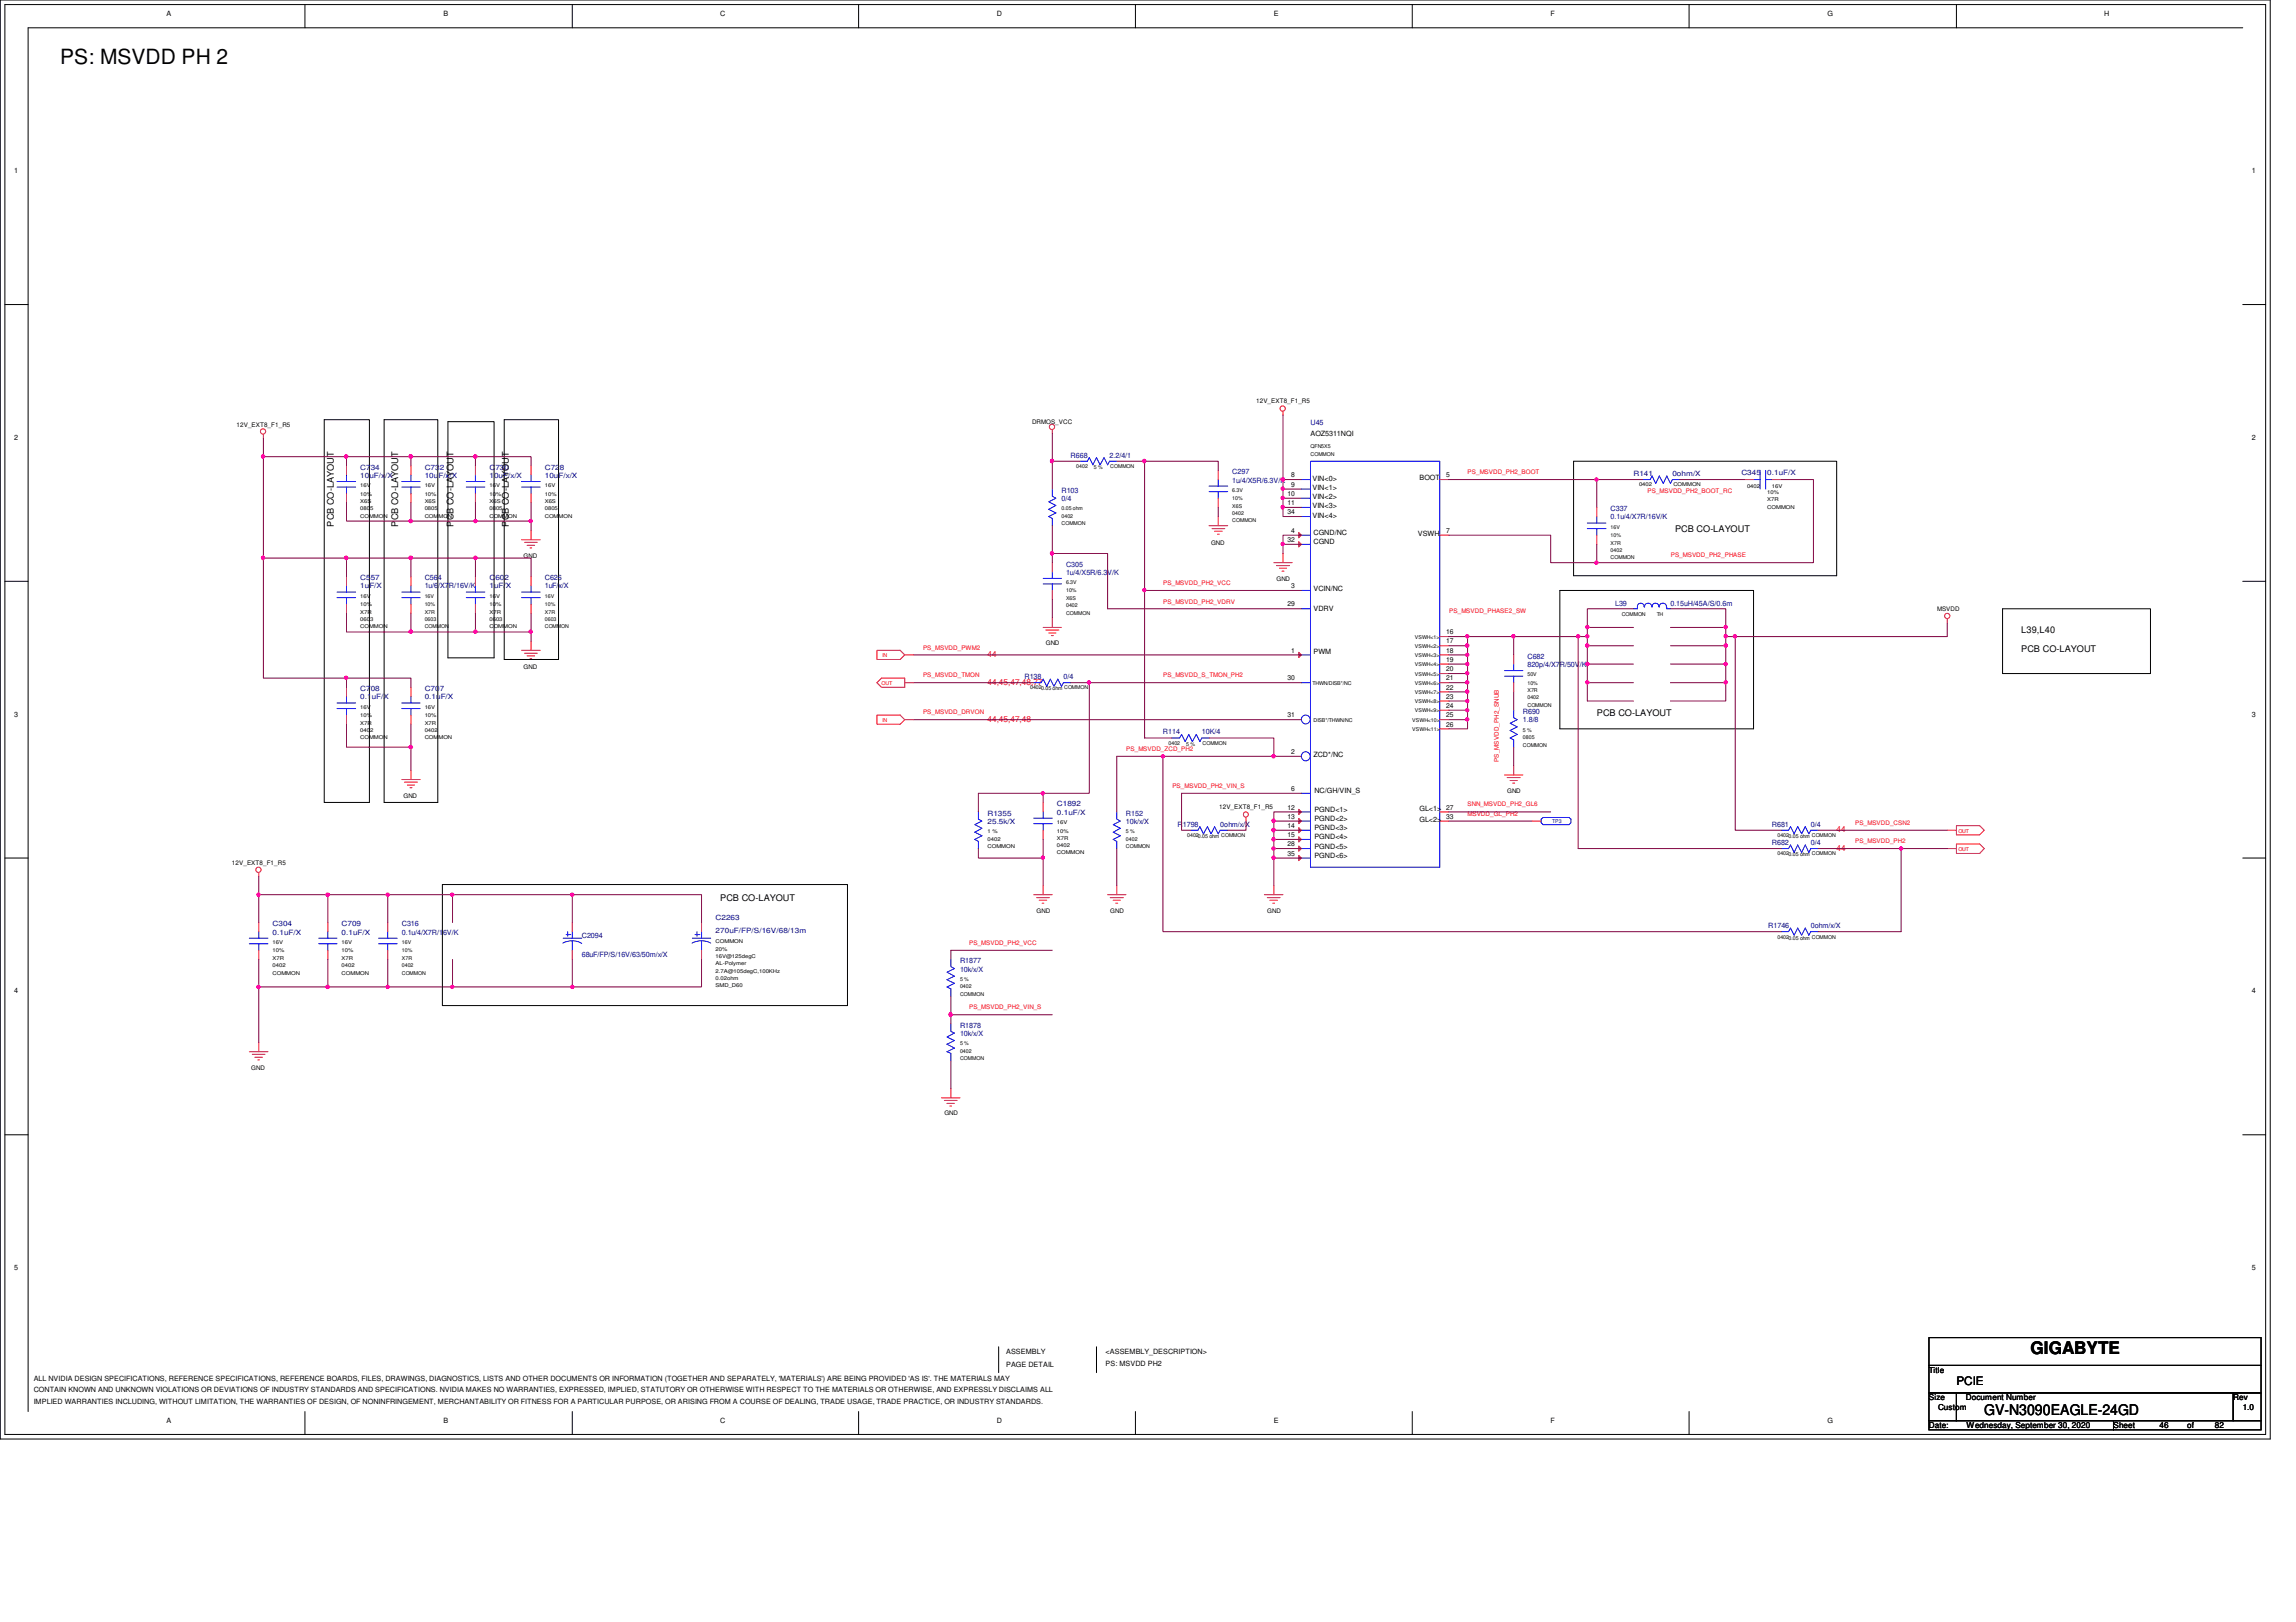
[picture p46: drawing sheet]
<svg xmlns="http://www.w3.org/2000/svg" width="297mm" height="210mm" viewBox="0 0 297 210" stroke-linecap="round" stroke-linejoin="round" font-family="sans-serif">
<defs><g id="words">
<text font-size="2.7" x="7.8" y="8.3">PS: MSVDD PH 2</text>
<text font-size="2.2" x="262.7" y="175.2">GIGABYTE</text>
<text font-size="1.9" x="256.7" y="183.1">GV-N3090EAGLE-24GD</text>
<text font-size="1.5" x="253.1" y="179.3">PCIE</text>
<g font-size="1.2">
<text x="43.2" y="68.2" transform="rotate(-90 43.2 68.2)">PCB CO-LAYOUT</text>
<text x="51.5" y="68.2" transform="rotate(-90 51.5 68.2)">PCB CO-LAYOUT</text>
<text x="58.7" y="68.2" transform="rotate(-90 58.7 68.2)">PCB CO-LAYOUT</text>
<text x="65.8" y="68.2" transform="rotate(-90 65.8 68.2)">PCB CO-LAYOUT</text>
<text x="216.7" y="68.8">PCB CO-LAYOUT</text>
<text x="261.5" y="81.9">L39,L40</text>
<text x="261.5" y="84.3">PCB CO-LAYOUT</text>
<text x="206.6" y="92.7">PCB CO-LAYOUT</text>
<text x="93.2" y="116.5">PCB CO-LAYOUT</text>
</g>
<g font-size="1.1" fill="#f00">
<text x="127.8" y="85">44</text>
<text x="127.8" y="88.6">44,45,47,48,77</text>
<text x="127.8" y="93.4">44,45,47,48</text>
<text x="237.6" y="107.7">44</text>
<text x="237.6" y="110.1">44</text>
</g>
<g font-size="1.1">
<text x="249.6" y="177.7">Title</text>
<text x="249.6" y="181.2">Size</text>
<text x="249.6" y="184.8">Date:</text>
<text x="250.7" y="182.4">Custom</text>
<text x="254.3" y="181.2">Document Number</text>
<text x="254.4" y="184.8">Wednesday, September 30, 2020</text>
<text x="273.4" y="184.8">Sheet</text>
<text x="279.4" y="184.8">46</text>
<text x="283" y="184.8">of</text>
<text x="286.6" y="184.8">82</text>
<text x="288.9" y="181.2">Rev</text>
<text x="290.1" y="182.4">1.0</text>
</g>
<g font-size=".9">
<text x="21.5" y="2">A</text>
<text x="57.4" y="2">B</text>
<text x="93.2" y="2">C</text>
<text x="129" y="2">D</text>
<text x="164.8" y="2">E</text>
<text x="200.6" y="2">F</text>
<text x="236.4" y="2">G</text>
<text x="272.2" y="2">H</text>
<text x="1.8" y="22.4">1</text>
<text x="291.3" y="22.4">1</text>
<text x="1.8" y="56.9">2</text>
<text x="169.5" y="56.5">AOZ5311NQI</text>
<text x="291.3" y="56.9">2</text>
<text x="166.6" y="64.2">10</text>
<text x="166.6" y="65.4">11</text>
<text x="167" y="61.8">8</text>
<text x="167" y="63">9</text>
<text x="169.8" y="62.2">VIN&lt;0&gt;</text>
<text x="169.8" y="63.4">VIN&lt;1&gt;</text>
<text x="169.8" y="64.6">VIN&lt;2&gt;</text>
<text x="169.8" y="65.8">VIN&lt;3&gt;</text>
<text x="183.6" y="62.1">BOOT</text>
<text x="187.1" y="61.8">5</text>
<text x="166.6" y="70.1">32</text>
<text x="166.6" y="66.5">34</text>
<text x="167" y="69">4</text>
<text x="169.8" y="67">VIN&lt;4&gt;</text>
<text x="169.9" y="69.3">CGND/NC</text>
<text x="169.9" y="70.4">CGND</text>
<text x="183.4" y="69.4">VSWH</text>
<text x="187.1" y="69">7</text>
<text x="167" y="76.1">3</text>
<text x="169.9" y="76.5">VCIN/NC</text>
<text x="166.6" y="78.5">29</text>
<text x="169.9" y="79">VDRV</text>
<text x="187.1" y="82.1">16</text>
<text x="187.1" y="83.3">17</text>
<text x="166.6" y="88.1">30</text>
<text x="167" y="84.5">1</text>
<text x="169.9" y="84.7">PWM</text>
<text x="187.1" y="84.5">18</text>
<text x="187.1" y="85.6">19</text>
<text x="187.1" y="86.9">20</text>
<text x="187.1" y="88.1">21</text>
<text x="187.1" y="89.2">22</text>
<text x="1.8" y="92.8">3</text>
<text x="166.6" y="92.8">31</text>
<text x="187.1" y="90.4">23</text>
<text x="187.1" y="91.6">24</text>
<text x="187.1" y="92.8">25</text>
<text x="187.1" y="94">26</text>
<text x="291.3" y="92.8">3</text>
<text x="167" y="97.6">2</text>
<text x="169.9" y="97.9">ZCD*/NC</text>
<text x="166.6" y="104.8">12</text>
<text x="166.6" y="106">13</text>
<text x="166.6" y="107.1">14</text>
<text x="167" y="102.4">6</text>
<text x="170" y="102.7">NC/GH/VIN_S</text>
<text x="170" y="105.1">PGND&lt;1&gt;</text>
<text x="170" y="106.3">PGND&lt;2&gt;</text>
<text x="170" y="107.4">PGND&lt;3&gt;</text>
<text x="183.6" y="104.9">GL&lt;1&gt;</text>
<text x="183.6" y="106.4">GL&lt;2&gt;</text>
<text x="187.1" y="104.8">27</text>
<text x="187.1" y="106">33</text>
<text x="166.6" y="108.3">15</text>
<text x="166.6" y="109.5">28</text>
<text x="166.6" y="110.7">35</text>
<text x="170" y="108.6">PGND&lt;4&gt;</text>
<text x="170" y="109.9">PGND&lt;5&gt;</text>
<text x="170" y="111">PGND&lt;6&gt;</text>
<text x="1.8" y="128.6">4</text>
<text x="291.3" y="128.6">4</text>
<text x="1.8" y="164.4">5</text>
<text x="291.3" y="164.4">5</text>
<text x="4.4" y="178.7">ALL NVIDIA DESIGN SPECIFICATIONS, REFERENCE SPECIFICATIONS, REFERENCE BOARDS, FILES, DRAWINGS, DIAGNOSTICS, LISTS AND OTHER DOCUMENTS OR INFORMATION (TOGETHER AND SEPARATELY, 'MATERIALS') ARE BEING PROVIDED 'AS IS'. THE MATERIALS MAY</text>
<text x="130.2" y="177">PAGE DETAIL</text>
<text x="130.2" y="175.3">ASSEMBLY</text>
<text x="143" y="175.3">&lt;ASSEMBLY_DESCRIPTION&gt;</text>
<text x="143" y="176.8">PS: MSVDD PH2</text>
<text x="4.4" y="180.2">CONTAIN KNOWN AND UNKNOWN VIOLATIONS OR DEVIATIONS OF INDUSTRY STANDARDS AND SPECIFICATIONS. NVIDIA MAKES NO WARRANTIES, EXPRESSED, IMPLIED, STATUTORY OR OTHERWISE WITH RESPECT TO THE MATERIALS OR OTHERWISE, AND EXPRESSLY DISCLAIMS ALL</text>
<text x="4.4" y="181.7">IMPLIED WARRANTIES INCLUDING, WITHOUT LIMITATION, THE WARRANTIES OF DESIGN, OF NONINFRINGEMENT, MERCHANTABILITY OR FITNESS FOR A PARTICULAR PURPOSE, OR ARISING FROM A COURSE OF DEALING, TRADE USAGE, TRADE PRACTICE, OR INDUSTRY STANDARDS.</text>
<text x="21.5" y="184.1">A</text>
<text x="57.4" y="184.1">B</text>
<text x="93.2" y="184.1">C</text>
<text x="129" y="184.1">D</text>
<text x="164.8" y="184.1">E</text>
<text x="200.6" y="184.1">F</text>
<text x="236.4" y="184.1">G</text>
</g>
<g font-size=".9" fill="#00007f">
<text x="138.5" y="59.2">R668</text>
<text x="143.5" y="59.2">2.2/4/1</text>
<text x="169.5" y="55">U45</text>
<text x="46.6" y="60.8">C734</text>
<text x="46.6" y="61.8">10uF/x/X</text>
<text x="54.9" y="60.8">C732</text>
<text x="54.9" y="61.8">10uF/x/X</text>
<text x="63.3" y="60.8">C730</text>
<text x="63.3" y="61.8">10uF/x/X</text>
<text x="70.5" y="60.8">C728</text>
<text x="70.5" y="61.8">10uF/x/X</text>
<text x="137.3" y="63.8">R103</text>
<text x="137.3" y="64.9">0/4</text>
<text x="159.4" y="61.4">C297</text>
<text x="159.4" y="62.4">1u/4/X5R/6.3V/K</text>
<text x="211.3" y="61.6">R141</text>
<text x="216.4" y="61.6">0ohm/X</text>
<text x="225.3" y="61.5">C345</text>
<text x="228.6" y="61.5">0.1uF/X</text>
<text x="208.4" y="66.2">C337</text>
<text x="208.4" y="67.2">0.1u/4/X7R/16V/K</text>
<text x="46.6" y="75.1">C557</text>
<text x="46.6" y="76.2">1uF/X</text>
<text x="54.9" y="75.1">C564</text>
<text x="54.9" y="76.2">1u/6/X7R/16V/K</text>
<text x="63.3" y="75.1">C602</text>
<text x="63.3" y="76.2">1uF/X</text>
<text x="70.5" y="75.1">C626</text>
<text x="70.5" y="76.2">1uF/x/X</text>
<text x="137.9" y="73.3">C305</text>
<text x="137.9" y="74.4">1u/4/X5R/6.3V/K</text>
<text x="209" y="78.4">L39</text>
<text x="216.1" y="78.4">0.15uH/45A/S/0.6m</text>
<text x="46.6" y="89.4">C708</text>
<text x="54.9" y="89.4">C707</text>
<text x="132.5" y="87.9">R138</text>
<text x="137.6" y="87.9">0/4</text>
<text x="197.6" y="85.3">C682</text>
<text x="197.6" y="86.3">820p/4/X7R/50V/K</text>
<text x="46.6" y="90.5">0.1uF/X</text>
<text x="54.9" y="90.5">0.1uF/X</text>
<text x="150.4" y="95">R114</text>
<text x="155.5" y="95">10K/4</text>
<text x="197" y="92.4">R690</text>
<text x="197" y="93.5">1.8/8</text>
<text x="127.8" y="105.5">R1355</text>
<text x="127.8" y="106.6">25.5k/X</text>
<text x="136.7" y="104.4">C1892</text>
<text x="136.7" y="105.4">0.1uF/X</text>
<text x="145.7" y="105.5">R152</text>
<text x="145.7" y="106.6">10k/x/X</text>
<text x="152.4" y="107">R1798</text>
<text x="157.9" y="107">0ohm/x/X</text>
<text x="229.2" y="107">R681</text>
<text x="234.3" y="107">0/4</text>
<text x="229.2" y="109.3">R682</text>
<text x="234.3" y="109.3">0/4</text>
<text x="35.3" y="119.9">C304</text>
<text x="44.2" y="119.9">C709</text>
<text x="52" y="119.9">C316</text>
<text x="92.6" y="119">C2263</text>
<text x="35.3" y="120.9">0.1uF/X</text>
<text x="44.2" y="120.9">0.1uF/X</text>
<text x="52" y="120.9">0.1u/4/X7R/16V/K</text>
<text x="75.3" y="121.4">C2094</text>
<text x="75.3" y="123.8">68uF/FP/S/16V/63/50m/x/X</text>
<text x="92.6" y="120.7">270uF/FP/S/16V/68/13m</text>
<text x="124.2" y="124.6">R1877</text>
<text x="124.2" y="125.7">10k/x/X</text>
<text x="228.8" y="120.1">R1746</text>
<text x="234.3" y="120.1">0ohm/x/X</text>
<text x="124.2" y="133">R1878</text>
<text x="124.2" y="134.1">10k/x/X</text>
</g>
<g font-size=".8">
<text x="162.5" y="52.2">12V_EXT8_F1_R5</text>
<text x="30.6" y="55.2">12V_EXT8_F1_R5</text>
<text x="133.5" y="54.8">DRMOS_VCC</text>
<text x="156.7" y="70.5">GND</text>
<text x="67.7" y="72.3">GND</text>
<text x="165.1" y="75.1">GND</text>
<text x="135.3" y="83.5">GND</text>
<text x="250.6" y="79.1">MSVDD</text>
<text x="67.7" y="86.6">GND</text>
<text x="52.2" y="103.3">GND</text>
<text x="157.7" y="104.7">12V_EXT8_F1_R5</text>
<text x="195" y="102.6">GND</text>
<text x="30" y="111.9">12V_EXT8_F1_R5</text>
<text x="134.1" y="118.1">GND</text>
<text x="143.6" y="118.1">GND</text>
<text x="164" y="118.1">GND</text>
<text x="32.5" y="138.5">GND</text>
<text x="122.2" y="144.4">GND</text>
</g>
<g font-size=".8" fill="#f00">
<text x="189.9" y="61.4">PS_MSVDD_PH2_BOOT</text>
<text x="213.1" y="63.8">PS_MSVDD_PH2_BOOT_RC</text>
<text x="150.5" y="75.7">PS_MSVDD_PH2_VCC</text>
<text x="216.2" y="72.1">PS_MSVDD_PH2_PHASE</text>
<text x="150.5" y="78.1">PS_MSVDD_PH2_VDRV</text>
<text x="187.5" y="79.3">PS_MSVDD_PHASE2_SW</text>
<text x="119.4" y="84.1">PS_MSVDD_PWM2</text>
<text x="119.4" y="87.6">PS_MSVDD_TMON</text>
<text x="150.5" y="87.6">PS_MSVDD_S_TMON_PH2</text>
<text x="119.4" y="92.4">PS_MSVDD_DRVON</text>
<text x="145.7" y="97.2">PS_MSVDD_ZCD_PH2</text>
<text x="151.7" y="102">PS_MSVDD_PH2_VIN_S</text>
<text x="193.9" y="98.6" transform="rotate(-90 193.9 98.6)">PS_MSVDD_PH2_SNUB</text>
<text x="189.9" y="105.5">MSVDD_GL_PH2</text>
<text x="189.9" y="104.4">SNN_MSVDD_PH2_GL6</text>
<text x="240" y="106.7">PS_MSVDD_CSN2</text>
<text x="240" y="109.1">PS_MSVDD_PH2</text>
<text x="125.4" y="122.3">PS_MSVDD_PH2_VCC</text>
<text x="125.4" y="130.6">PS_MSVDD_PH2_VIN_S</text>
</g>
<g font-size=".7">
<text x="169.5" y="59">COMMON</text>
<text x="169.5" y="58">QFN5X5</text>
<text x="46.6" y="64.1">10%</text>
<text x="46.6" y="65.1">X6S</text>
<text x="46.6" y="63.1">16V</text>
<text x="54.9" y="64.1">10%</text>
<text x="54.9" y="65.1">X6S</text>
<text x="54.9" y="63.1">16V</text>
<text x="63.3" y="65.1">X6S</text>
<text x="63.3" y="64.1">10%</text>
<text x="63.3" y="63.1">16V</text>
<text x="70.5" y="63.1">16V</text>
<text x="70.5" y="65.1">X6S</text>
<text x="70.5" y="64.1">10%</text>
<text x="139.2" y="60.6">0402</text>
<text x="141.5" y="60.7">5 %</text>
<text x="143.6" y="60.6">COMMON</text>
<text x="159.4" y="63.7">6.3V</text>
<text x="159.4" y="64.7">10%</text>
<text x="159.4" y="65.7">X6S</text>
<text x="212" y="62.9">0402</text>
<text x="216.5" y="62.9">COMMON</text>
<text x="226" y="63.2">0402</text>
<text x="228.6" y="65.8">COMMON</text>
<text x="228.6" y="63.9">10%</text>
<text x="228.6" y="64.9">X7R</text>
<text x="229.2" y="63.2">16V</text>
<text x="46.6" y="67">COMMON</text>
<text x="46.6" y="66">0805</text>
<text x="54.9" y="67">COMMON</text>
<text x="54.9" y="66">0805</text>
<text x="63.3" y="67">COMMON</text>
<text x="63.3" y="66">0805</text>
<text x="70.5" y="67">COMMON</text>
<text x="70.5" y="66">0805</text>
<text x="137.3" y="67.9">COMMON</text>
<text x="137.3" y="67">0402</text>
<text x="137.3" y="66">0.05 ohm</text>
<text x="159.4" y="66.6">0402</text>
<text x="159.4" y="67.6">COMMON</text>
<text x="208.4" y="69.5">10%</text>
<text x="208.4" y="71.4">0402</text>
<text x="208.4" y="70.5">X7R</text>
<text x="208.4" y="68.5">16V</text>
<text x="46.6" y="77.4">16V</text>
<text x="54.9" y="77.4">16V</text>
<text x="63.3" y="77.4">16V</text>
<text x="70.5" y="77.4">16V</text>
<text x="137.9" y="77.6">X6S</text>
<text x="137.9" y="76.7">10%</text>
<text x="137.9" y="75.6">6.3V</text>
<text x="208.4" y="72.4">COMMON</text>
<text x="46.6" y="81.3">COMMON</text>
<text x="46.6" y="79.4">X7R</text>
<text x="46.6" y="80.4">0603</text>
<text x="46.6" y="78.5">10%</text>
<text x="54.9" y="81.3">COMMON</text>
<text x="54.9" y="80.4">0603</text>
<text x="54.9" y="79.4">X7R</text>
<text x="54.9" y="78.5">10%</text>
<text x="63.3" y="81.3">COMMON</text>
<text x="63.3" y="80.4">0603</text>
<text x="63.3" y="79.4">X7R</text>
<text x="63.3" y="78.5">10%</text>
<text x="70.5" y="78.5">10%</text>
<text x="70.5" y="80.4">0603</text>
<text x="70.5" y="79.4">X7R</text>
<text x="70.5" y="81.3">COMMON</text>
<text x="137.9" y="78.6">0402</text>
<text x="137.9" y="79.5">COMMON</text>
<text x="183" y="82.6">VSWH&lt;1&gt;</text>
<text x="183" y="83.9">VSWH&lt;2&gt;</text>
<text x="209.8" y="79.7">COMMON</text>
<text x="214.3" y="79.7">TH</text>
<text x="133.3" y="89.2">04020.05 ohm COMMON</text>
<text x="169.8" y="88.6">THWN/DISB*/NC</text>
<text x="183" y="85">VSWH&lt;3&gt;</text>
<text x="183" y="86.2">VSWH&lt;4&gt;</text>
<text x="183" y="87.4">VSWH&lt;5&gt;</text>
<text x="183" y="88.6">VSWH&lt;6&gt;</text>
<text x="183" y="89.8">VSWH&lt;7&gt;</text>
<text x="197.6" y="87.5">50V</text>
<text x="197.6" y="88.6">10%</text>
<text x="197.6" y="89.6">X7R</text>
<text x="46.6" y="95.7">COMMON</text>
<text x="46.6" y="94.7">0402</text>
<text x="46.6" y="93.8">X7R</text>
<text x="46.6" y="91.7">16V</text>
<text x="46.6" y="92.8">10%</text>
<text x="54.9" y="95.7">COMMON</text>
<text x="54.9" y="92.8">10%</text>
<text x="54.9" y="94.7">0402</text>
<text x="54.9" y="91.7">16V</text>
<text x="54.9" y="93.8">X7R</text>
<text x="169.9" y="93.4">DISB*/THWN/NC</text>
<text x="182.7" y="93.4">VSWH&lt;10&gt;</text>
<text x="182.7" y="94.6">VSWH&lt;11&gt;</text>
<text x="183" y="91">VSWH&lt;8&gt;</text>
<text x="183" y="92.2">VSWH&lt;9&gt;</text>
<text x="197" y="94.7">5 %</text>
<text x="197" y="95.7">0805</text>
<text x="197.6" y="90.5">0402</text>
<text x="197.6" y="91.5">COMMON</text>
<text x="151.2" y="96.4">0402</text>
<text x="153.5" y="96.5">5 %</text>
<text x="155.6" y="96.4">COMMON</text>
<text x="197" y="96.6">COMMON</text>
<text x="127.8" y="107.8">1 %</text>
<text x="136.7" y="106.6">16V</text>
<text x="136.7" y="107.7">10%</text>
<text x="145.7" y="107.8">5 %</text>
<text x="127.8" y="109.7">COMMON</text>
<text x="127.8" y="108.8">0402</text>
<text x="136.7" y="110.6">COMMON</text>
<text x="136.7" y="108.7">X7R</text>
<text x="136.7" y="109.6">0402</text>
<text x="145.7" y="108.8">0402</text>
<text x="145.7" y="109.7">COMMON</text>
<text x="153.6" y="108.3">04020.05 ohm COMMON</text>
<text x="230" y="110.7">04020.05 ohm COMMON</text>
<text x="230" y="108.3">04020.05 ohm COMMON</text>
<text x="35.3" y="124.2">X7R</text>
<text x="35.3" y="123.2">10%</text>
<text x="35.3" y="122.2">16V</text>
<text x="35.3" y="125.1">0402</text>
<text x="44.2" y="125.1">0402</text>
<text x="44.2" y="122.2">16V</text>
<text x="44.2" y="123.2">10%</text>
<text x="44.2" y="124.2">X7R</text>
<text x="52" y="122.2">16V</text>
<text x="52" y="125.1">0402</text>
<text x="52" y="123.2">10%</text>
<text x="52" y="124.2">X7R</text>
<text x="92.6" y="125.9">2.7A@105degC,100KHz</text>
<text x="92.6" y="124">16V@125degC</text>
<text x="92.6" y="124.9">AL-Polymer</text>
<text x="92.6" y="122">COMMON</text>
<text x="92.6" y="123">20%</text>
<text x="230" y="121.5">04020.05 ohm COMMON</text>
<text x="35.3" y="126.1">COMMON</text>
<text x="44.2" y="126.1">COMMON</text>
<text x="52" y="126.1">COMMON</text>
<text x="92.6" y="126.8">0.02ohm</text>
<text x="92.6" y="127.8">SMD_D60</text>
<text x="124.2" y="127">5 %</text>
<text x="124.2" y="128.9">COMMON</text>
<text x="124.2" y="127.9">0402</text>
<text x="124.2" y="136.3">0402</text>
<text x="124.2" y="137.2">COMMON</text>
<text x="124.2" y="135.3">5 %</text>
</g>
<g font-size=".7" fill="#f00">
<text x="114" y="88.6">OUT</text>
<text x="114.2" y="85">IN</text>
<text x="114.2" y="93.4">IN</text>
<text x="253.4" y="107.7">OUT</text>
<text x="253.4" y="110.1">OUT</text>
</g>
<text font-size=".7" fill="#00007f" x="200.8" y="106.5">TP3</text>
<text font-size=".3" fill="#fff" x="148.3" y="59.2">PS_MSVDD_PH2_VCC</text>
</g></defs>
<g fill="none" stroke="#000" stroke-width=".13">
<path d="M0 0h293.7v186.2h-293.7zM.6 .6h292.5v185h-292.5zM39.5 .6v3M74 .6v3M111.1 .6v3M146.9 .6v3M182.7 .6v3M218.5 .6v3M253.1 .6v3M290.1 3.6h-286.5v179.1M.6 39.4h3M290.1 39.4h3"/>
<path d="M41.9 54.3h5.9v49.5h-5.9zM49.7 54.3h6.9v49.5h-6.9zM58 54.6h5.9v30.5h-5.9zM65.2 54.3h7.1v31h-7.1zM203.6 59.7h34v14.8h-34zM.6 75.2h3M201.8 76.4h25.1v17.9h-25.1zM259.1 78.8h19.1v8.4h-19.1zM290.1 75.2h3M.6 111h3M57.2 114.5h52.4v15.6h-52.4zM290.1 111h3"/>
<path d="M.6 146.9h3M290.1 146.9h3M129.2 174.3v3.3M141.9 174.3v3.3M249.6 173.1h42.9v3.6h-42.9zM249.6 176.7h42.9v3.6h-42.9zM39.5 182.7v2.9M74 182.7v2.9M111.1 182.7v2.9M146.9 182.7v2.9M182.7 182.7v2.9M218.5 182.7v2.9"/>
<path d="M249.6 180.3h3.5v3.6h-3.5zM249.6 183.9h23.8v1.1h-23.8zM253.1 180.3h35.8v3.6h-35.8zM273.4 183.9h19.1v1.1h-19.1zM288.9 180.3h3.6v3.6h-3.6z"/>
</g>
<g fill="none" stroke="#f00" stroke-width=".13">
<path d="M34.1 56.2v.5M136.1 55.6v.5M166 53.3v.4M67.5 69.8h2.4M67.9 70.2h1.6M68.2 70.6h1M68.6 70.9h.2M68.7 68.7v1.1M136.1 80v1.2M156.4 68h2.4M156.8 68.4h1.7M157.1 68.7h1"/>
<path d="M157.5 69.1h.2M157.6 66.8v1.2M157.6 60.9v1.2M157.6 64.5v1.2M164.8 72.8h2.4M165.1 73.2h1.7M165.5 73.5h1M165.9 73.9h.2M166 71.6v1.2M53.2 99.7v1.2M67.5 84.2h2.4M67.9 84.5h1.6"/>
<path d="M68.2 84.9h1M68.6 85.2h.2M68.7 83v1.2M114 87.8h3v1.1h-3l-.6-.6zM117 88.3h1.2M118.2 93.1h-1.2l-.5 .6h-3.1v-1.2h3.1l.5 .6M118.2 84.8h-1.2l-.5 .5h-3.1v-1.1h3.1l.5 .6M135 81.2h2.3M135.3 81.5h1.7M135.7 81.9h.9M136 82.3h.3M195.8 99.1v1.2"/>
<path d="M251.9 80.1v.5M33.5 112.9v.5M52 100.9h2.4M52.3 101.2h1.7M52.7 101.6h.9M53 101.9h.3M133.7 115.8h2.4M134.1 116.2h1.7M134.4 116.5h1M134.8 116.9h.2M135 114.6v1.2M143.3 115.8h2.4"/>
<path d="M143.6 116.2h1.7M144 116.5h.9M144.4 116.9h.2M144.5 114.6v1.2M161.2 105.8v.5M163.6 115.8h2.4M164 116.2h1.6M164.3 116.5h1M164.7 116.9h.2M164.8 114.6v1.2M194.6 100.3h2.4M195 100.6h1.7"/>
<path d="M195.4 101h.9M195.7 101.3h.3M251.9 109.8h1.2M251.9 107.4h1.2M253.1 109.2h3l.6 .6-.6 .6h-3zM253.1 106.8h3l.6 .6-.6 .6h-3zM32.3 136.1h2.4M32.6 136.4h1.7M33 136.8h.9M33.4 137.2h.2M33.5 134.9v1.2M121.8 142.1h2.4"/>
<path d="M122.2 142.4h1.6M122.5 142.8h1M122.9 143.1h.2M123 140.9v1.2"/>
<circle cx="34" cy="55.8" r=".34"/>
<circle cx="136.1" cy="55.2" r=".34"/>
<circle cx="165.9" cy="52.9" r=".34"/>
<circle cx="251.9" cy="79.7" r=".34"/>
<circle cx="33.4" cy="112.6" r=".34"/>
<circle cx="161.2" cy="105.4" r=".33"/>
</g>
<g fill="none" stroke="#00f" stroke-width=".13">
<path d="M169.5 59.7h16.8v52.5h-16.8zM156.4 62.9h2.4M156.4 63.6h2.4M157.6 63.6v.9M157.6 62.1v.8M168.4 65.7h1.1M168.4 78.8h1.1M168.4 62.1h1.1M168.4 69.3h1.1M168.4 64.5h1.1M168.4 63.3h1.1M168.4 66.8h1.1"/>
<path d="M168.4 70.4h1.1M168.4 76.4h1.1M186.3 62.1h.1M186.3 69.3h.1M168.4 88.3h1.1M168.4 84.8h1.1M186.3 94.3h.1M186.3 93.1h.1M186.3 89.5h.1M186.3 88.3h.1M186.3 91.9h.1M186.3 90.7h.1"/>
<path d="M186.3 82.4h.1M186.3 83.6h.1M186.3 84.8h.1M186.3 85.9h.1M186.3 87.2h.1M168.4 102.7h1.1M168.4 109.8h1.1M168.4 108.6h1.1M168.4 107.4h1.1M168.4 106.3h1.1M168.4 105.1h1.1M168.4 111h1.1"/>
<path d="M186.3 106.3h.1M186.3 105.1h.1"/>
<circle cx="168.9" cy="97.9" r=".59"/>
<circle cx="168.9" cy="93.1" r=".57"/>
</g>
<path d="M168 84.4l.4 .4-.4 .3z" fill="#f00"/>
<path d="M168.4 76.4h.1M168 84.4l.4 .4-.4 .3zM168.4 84.8h.1M168.4 97.9h.1" fill="none" stroke="#f00" stroke-width=".13"/>
<path d="M168 68.9l.4 .4-.4 .3z" fill="#f00"/>
<path d="M168 68.9l.4 .4-.4 .3zM168.4 69.3h.1M168.4 62.1h.1M168.4 63.3h.1M168.4 64.5h.1M168.4 65.7h.1M186.3 62.1h1.1M186.3 69.3h1.1M168.4 102.7h.1" fill="none" stroke="#f00" stroke-width=".13"/>
<path d="M168 104.7l.4 .4-.4 .3z" fill="#f00"/>
<path d="M168 104.7l.4 .4-.4 .3zM168.4 105.1h.1" fill="none" stroke="#f00" stroke-width=".13"/>
<path d="M168 105.9l.4 .4-.4 .3z" fill="#f00"/>
<path d="M168 105.9l.4 .4-.4 .3zM168.4 106.3h.1" fill="none" stroke="#f00" stroke-width=".13"/>
<path d="M168 107.1l.4 .3-.4 .4z" fill="#f00"/>
<path d="M168 107.1l.4 .3-.4 .4zM168.4 107.4h.1" fill="none" stroke="#f00" stroke-width=".13"/>
<path d="M168 108.3l.4 .3-.4 .4z" fill="#f00"/>
<g fill="none" stroke="#f00" stroke-width=".13">
<path d="M186.3 82.4h1.1M186.3 83.6h1.1M186.3 84.8h1.1M186.3 85.9h1.1M186.3 87.2h1.1M186.3 88.3h1.1M186.3 89.5h1.1M186.3 90.7h1.1M186.3 91.9h1.1M186.3 93.1h1.1M186.3 94.3h1.1M168 108.3l.4 .3-.4 .4z"/>
<path d="M168.4 108.6h.1M186.3 105.1h1.1"/>
</g>
<path d="M168 109.5l.4 .3-.4 .4z" fill="#f00"/>
<path d="M168.4 78.8h.1M168.4 88.3h.1M168.4 93.1h.1M168 109.5l.4 .3-.4 .4zM168.4 109.8h.1" fill="none" stroke="#f00" stroke-width=".13"/>
<path d="M168 70.1l.4 .3-.4 .4z" fill="#f00"/>
<path d="M168 70.1l.4 .3-.4 .4zM168.4 70.4h.1M168.4 66.8h.1M186.3 106.3h1.1" fill="none" stroke="#f00" stroke-width=".13"/>
<path d="M168 110.7l.4 .3-.4 .4z" fill="#f00"/>
<g fill="none" stroke="#f00" stroke-width=".13">
<path d="M139.7 59.7h.1M144.5 59.7h.1M44.8 74.6v1.2M44.8 78.2v1.2M44.8 60.3v1.2M44.8 63.9v1.2M53.2 74.6v1.2M53.2 78.2v1.2M53.2 60.3v1.2M53.2 63.9v1.2M61.5 74.6v1.2M61.5 78.2v1.2"/>
<path d="M61.5 60.3v1.2M61.5 63.9v1.2M68.7 74.6v1.2M68.7 78.2v1.2M68.7 60.3v1.2M68.7 63.9v1.2M136.1 72.8v1.2M136.1 76.4v1.2M136.1 63.3h.1M136.1 68h.1M206.6 65.7v1.1M206.6 69.3v1.1"/>
<path d="M211.3 78.8h.1M212.6 62.1h.1M216.1 78.8h.1M217.3 62.1h.1M225.7 62.1h1.2M229.2 62.1h1.3M44.8 88.9v1.2M44.8 92.5v1.2M53.2 88.9v1.2M53.2 92.5v1.2M133.7 88.3h.1M138.5 88.3h.1"/>
<path d="M151.6 95.5h.1M156.4 95.5h.1M195.8 91.9h.1M195.8 96.7h.1M195.8 84.8v1.1M195.8 88.3v1.2M33.5 119.4v1.2M42.4 119.4v1.2M50.2 119.4v1.2M74 119.4v1.2M90.8 119.4v1.2M126.6 105.1h.1"/>
<path d="M126.6 109.8h.1M135 103.8v1.3M135 107.4v1.2M144.5 105.1h.1M144.5 109.8h.1M154 107.4h.1M158.8 107.4h.1M168 110.7l.4 .3-.4 .4zM168.4 111h.1M198.2 106.3h1.2M230.5 109.8h.1M230.5 107.4h.1"/>
<path d="M235.2 109.8h.1M235.2 107.4h.1M33.5 123v1.2M42.4 123v1.2M50.2 123v1.2M74 123v1.2M90.8 123v1.2M123 132.5h.1M123 137.3h.1M123 124.2h.1M123 128.9h.1M230.5 120.6h.1"/>
<path d="M235.2 120.6h.1"/>
</g>
<g fill="none" stroke="#00f" stroke-width=".13">
<path d="M139.7 59.7h1l.2-.5 .5 1 .5-1 .4 1 .5-1 .5 1 .2-.5h1M43.6 76.6h2.4M43.6 77.3h2.4M43.6 62.3h2.4M43.6 63h2.4M44.8 77.3v.9M44.8 75.8v.8M44.8 63v.9M44.8 61.5v.8M52 76.6h2.4M52 77.3h2.4M52 62.3h2.4"/>
<path d="M52 63h2.4M53.2 77.3v.9M53.2 75.8v.8M53.2 63v.9M53.2 61.5v.8M60.3 76.6h2.4M60.3 77.3h2.4M60.3 62.3h2.4M60.3 63h2.4M61.5 77.3v.9M61.5 75.8v.8M61.5 63v.9"/>
<path d="M61.5 61.5v.8M67.5 76.6h2.4M67.5 77.3h2.4M67.5 62.3h2.4M67.5 63h2.4M68.7 77.3v.9M68.7 75.8v.8M68.7 63v.9M68.7 61.5v.8M135 74.8h2.3M135 75.6h2.3M136.1 63.3v.9l.5 .3-.9 .4 .9 .5-.9 .5 .9 .5-.9 .4 .4 .3v.9"/>
<path d="M136.1 75.6v.8M136.1 74v.8M205.4 67.7h2.4M205.4 68.4h2.4M206.6 68.4v.9M206.6 66.8v.9M212.6 62.1h.9l.2-.5 .5 1 .5-1 .5 1 .4-1 .5 1 .3-.5h.9M212.7 78.5a.44 .44 0 0 0-.4-.4 .44 .44 0 0 0-.5 .5v.2h-.5M213.7 78.5a.46 .46 0 0 0-.5-.4 .46 .46 0 0 0-.4 .5M214.6 78.5a.44 .44 0 0 0-.4-.4 .44 .44 0 0 0-.5 .5M215.6 78.5a.46 .46 0 0 0-.5-.4 .46 .46 0 0 0-.4 .5M215.6 78.6v.2h.5"/>
<path d="M226.9 62.1h.8M227.7 60.9v2.4M228.4 62.1h.8M228.4 60.9v2.4M43.6 91h2.4M43.6 91.7h2.4M44.8 91.7v.8M44.8 90.1v.9M52 91h2.4M52 91.7h2.4M53.2 91.7v.8M53.2 90.1v.9"/>
<path d="M133.7 88.3h1l.3-.4 .4 .9 .5-.9 .5 .9 .5-.9 .4 .9 .3-.5h.9M151.6 95.5h1l.3-.5 .4 1 .5-1 .5 1 .5-1 .4 1 .3-.5h.9M194.6 86.8h2.4M194.6 87.5h2.4M195.8 91.9v1l.5 .2-.9 .5 .9 .5-.9 .4 .9 .5-.9 .5 .4 .3v.9M195.8 87.5v.8M195.8 85.9v.9M126.6 105.1v.9l.4 .3-.9 .4 .9 .5-.9 .5 .9 .5-.9 .4 .5 .3v.9M133.7 105.9h2.4M133.7 106.6h2.4M135 106.6v.8M135 105.1v.8"/>
<path d="M144.5 105.1v.9l.4 .3-.9 .4 .9 .5-.9 .5 .9 .5-.9 .4 .5 .3v.9M154 107.4h1l.2-.4 .5 .9 .5-.9 .5 .9 .4-.9 .5 .9 .3-.5h.9M199.4 106.3h.1M199.4 106l.2-.2h3.4l.2 .2v.5l-.2 .2h-3.4l-.2-.2zM230.5 109.8h.9l.2-.5 .5 1 .5-1 .5 1 .4-1 .5 1 .3-.5h.9M230.5 107.4h.9l.2-.4 .5 .9 .5-.9 .5 .9 .4-.9 .5 .9 .3-.5h.9M32.3 121.4h2.4M32.3 122.1h2.4M33.5 122.1v.9M33.5 120.6v.8M41.2 121.4h2.4M41.2 122.1h2.4"/>
<path d="M42.4 122.1v.9M42.4 120.6v.8M49 121.4h2.4M49 122.1h2.4M50.2 122.1v.9M50.2 120.6v.8M72.8 122a2.53 2.53 0 0 1 2.5 .1M72.9 121.4h2.4M73.2 120.9h.6M73.4 120.6v.6M74 120.6v.8M74 121.8v1.2"/>
<path d="M89.5 122a2.6 2.6 0 0 1 2.4 0M89.6 121.4h2.3M89.9 120.9h.6M90.2 120.6v.6M90.8 120.6v.8M90.8 121.8v1.2M123 132.5v1l.5 .2-1 .5 1 .5-1 .4 1 .5-1 .5 .5 .2v1M123 124.2v.9l.5 .2-1 .5 1 .5-1 .5 1 .5-1 .4 .5 .3v.9M230.5 120.6h.9l.2-.5 .5 .9 .5-.9 .5 .9 .4-.9 .5 .9 .3-.4h.9"/>
</g>
<path d="M34.1 56.7v15.5M33.5 113.4v6" fill="none" stroke="#7f0040" stroke-width=".13"/>
<path d="M33.9 72h.3v.2v.2h-.2h-.1z" fill-rule="evenodd" fill="#f0f"/>
<path d="M33.9 72h.3v.2v.2h-.2h-.1z" fill="none" stroke="#f0f" stroke-width=".13"/>
<path d="M34.1 72.2v15.6h10.7" fill="none" stroke="#7f0040" stroke-width=".13"/>
<path d="M44.6 87.6h.3l.1 .1-.1 .2h-.1h-.2z" fill-rule="evenodd" fill="#f0f"/>
<path d="M44.6 87.6h.3l.1 .1-.1 .2h-.1h-.2z" fill="none" stroke="#f0f" stroke-width=".13"/>
<path d="M44.8 87.8v1.1M42.4 115.8v3.6" fill="none" stroke="#7f0040" stroke-width=".13"/>
<path d="M42.2 115.6h.3l.1 .2-.1 .1-.1 .1-.2-.1z" fill-rule="evenodd" fill="#f0f"/>
<path d="M42.2 115.6h.3l.1 .2-.1 .1-.1 .1-.2-.1z" fill="none" stroke="#f0f" stroke-width=".13"/>
<path d="M33.5 115.8h8.9" fill="none" stroke="#7f0040" stroke-width=".13"/>
<path d="M33.3 115.6h.3l.1 .2-.1 .1-.2 .1-.1-.1z" fill-rule="evenodd" fill="#f0f"/>
<path d="M33.3 115.6h.3l.1 .2-.1 .1-.2 .1-.1-.1z" fill="none" stroke="#f0f" stroke-width=".13"/>
<path d="M42.4 115.8h7.8v3.6" fill="none" stroke="#7f0040" stroke-width=".13"/>
<path d="M50 115.6h.3l.1 .2-.1 .1-.1 .1-.2-.1z" fill-rule="evenodd" fill="#f0f"/>
<path d="M50 115.6h.3l.1 .2-.1 .1-.1 .1-.2-.1z" fill="none" stroke="#f0f" stroke-width=".13"/>
<path d="M34.1 72.2h10.7v2.4M44.8 87.8h8.4v1.1" fill="none" stroke="#7f0040" stroke-width=".13"/>
<path d="M44.6 72h.3l.1 .2-.1 .2h-.1h-.2z" fill-rule="evenodd" fill="#f0f"/>
<path d="M44.6 72h.3l.1 .2-.1 .2h-.1h-.2z" fill="none" stroke="#f0f" stroke-width=".13"/>
<path d="M34.1 59.1h10.7v1.2" fill="none" stroke="#7f0040" stroke-width=".13"/>
<path d="M44.6 58.9h.3l.1 .2-.1 .1-.1 .1-.2-.1z" fill-rule="evenodd" fill="#f0f"/>
<path d="M44.6 58.9h.3l.1 .2-.1 .1-.1 .1-.2-.1z" fill="none" stroke="#f0f" stroke-width=".13"/>
<path d="M33.9 58.9h.3v.2v.1l-.2 .1-.1-.1z" fill-rule="evenodd" fill="#f0f"/>
<path d="M33.9 58.9h.3v.2v.1l-.2 .1-.1-.1z" fill="none" stroke="#f0f" stroke-width=".13"/>
<path d="M44.8 59.1h8.4v1.2M44.8 72.2h8.4v2.4M50.2 115.8h8.3v3.6M58.5 115.8h15.5" fill="none" stroke="#7f0040" stroke-width=".13"/>
<path d="M58.3 115.6h.3l.1 .2-.1 .1-.1 .1-.2-.1z" fill-rule="evenodd" fill="#f0f"/>
<path d="M58.3 115.6h.3l.1 .2-.1 .1-.1 .1-.2-.1z" fill="none" stroke="#f0f" stroke-width=".13"/>
<path d="M73.9 115.6h.3v.2v.1l-.2 .1-.1-.1z" fill-rule="evenodd" fill="#f0f"/>
<path d="M73.9 115.6h.3v.2v.1l-.2 .1-.1-.1z" fill="none" stroke="#f0f" stroke-width=".13"/>
<path d="M53.2 72.2h8.3v2.4M74 115.8v3.6" fill="none" stroke="#7f0040" stroke-width=".13"/>
<path d="M61.4 72h.2l.1 .2-.1 .2h-.1h-.1z" fill-rule="evenodd" fill="#f0f"/>
<path d="M61.4 72h.2l.1 .2-.1 .2h-.1h-.1z" fill="none" stroke="#f0f" stroke-width=".13"/>
<path d="M53 72h.3l.1 .2-.1 .2h-.2h-.1z" fill-rule="evenodd" fill="#f0f"/>
<path d="M53 72h.3l.1 .2-.1 .2h-.2h-.1z" fill="none" stroke="#f0f" stroke-width=".13"/>
<path d="M53.2 59.1h8.3v1.2" fill="none" stroke="#7f0040" stroke-width=".13"/>
<path d="M61.4 58.9h.2l.1 .2-.1 .1-.1 .1-.1-.1z" fill-rule="evenodd" fill="#f0f"/>
<path d="M61.4 58.9h.2l.1 .2-.1 .1-.1 .1-.1-.1z" fill="none" stroke="#f0f" stroke-width=".13"/>
<path d="M53 58.9h.3l.1 .2-.1 .1-.2 .1-.1-.1z" fill-rule="evenodd" fill="#f0f"/>
<path d="M53 58.9h.3l.1 .2-.1 .1-.2 .1-.1-.1z" fill="none" stroke="#f0f" stroke-width=".13"/>
<path d="M61.5 59.1h7.2v1.2M61.5 72.2h7.2v2.4M166 63.3h2.4M74 115.8h16.8v3.6M161.2 106.3v1.1h-2.4" fill="none" stroke="#7f0040" stroke-width=".13"/>
<path d="M165.8 63.1h.3l.1 .1-.1 .2-.2 .1-.1-.1z" fill-rule="evenodd" fill="#f0f"/>
<path d="M165.8 63.1h.3l.1 .1-.1 .2-.2 .1-.1-.1z" fill="none" stroke="#f0f" stroke-width=".13"/>
<path d="M166 53.7v8.4M166 63.3v3.5h2.4" fill="none" stroke="#7f0040" stroke-width=".13"/>
<path d="M165.8 61.9h.3l.1 .2-.1 .1-.2 .1-.1-.1z" fill-rule="evenodd" fill="#f0f"/>
<path d="M165.8 61.9h.3l.1 .2-.1 .1-.2 .1-.1-.1z" fill="none" stroke="#f0f" stroke-width=".13"/>
<path d="M166 62.1v1.2M166 65.7h2.4" fill="none" stroke="#7f0040" stroke-width=".13"/>
<path d="M165.8 65.5h.3l.1 .1-.1 .2-.2 .1-.1-.1z" fill-rule="evenodd" fill="#f0f"/>
<path d="M165.8 65.5h.3l.1 .1-.1 .2-.2 .1-.1-.1z" fill="none" stroke="#f0f" stroke-width=".13"/>
<path d="M166 64.5h2.4" fill="none" stroke="#7f0040" stroke-width=".13"/>
<path d="M165.8 64.3h.3l.1 .1-.1 .2h-.2h-.1z" fill-rule="evenodd" fill="#f0f"/>
<path d="M165.8 64.3h.3l.1 .1-.1 .2h-.2h-.1z" fill="none" stroke="#f0f" stroke-width=".13"/>
<path d="M136.1 56.1v3.6M166 62.1h2.4" fill="none" stroke="#7f0040" stroke-width=".13"/>
<path d="M135.9 59.5h.3l.1 .1-.1 .2-.1 .1-.2-.1z" fill-rule="evenodd" fill="#f0f"/>
<path d="M135.9 59.5h.3l.1 .1-.1 .2-.1 .1-.2-.1z" fill="none" stroke="#f0f" stroke-width=".13"/>
<path d="M139.7 59.7h-3.6v3.6M33.5 124.2v10.7M50.2 124.2v3.5h-16.7" fill="none" stroke="#7f0040" stroke-width=".13"/>
<path d="M42.2 127.6h.3l.1 .1-.1 .2h-.1h-.2z" fill-rule="evenodd" fill="#f0f"/>
<path d="M42.2 127.6h.3l.1 .1-.1 .2h-.1h-.2z" fill="none" stroke="#f0f" stroke-width=".13"/>
<path d="M33.3 127.6h.3l.1 .1-.1 .2h-.2h-.1z" fill-rule="evenodd" fill="#f0f"/>
<path d="M33.3 127.6h.3l.1 .1-.1 .2h-.2h-.1z" fill="none" stroke="#f0f" stroke-width=".13"/>
<path d="M44.8 79.4v2.4h8.4v-2.4M44.8 65.1v2.3h16.7M44.8 93.7v3h8.4v3M42.4 124.2v3.5" fill="none" stroke="#7f0040" stroke-width=".13"/>
<path d="M53 67.3h.3l.1 .1-.1 .2h-.2h-.1z" fill-rule="evenodd" fill="#f0f"/>
<path d="M53 67.3h.3l.1 .1-.1 .2h-.2h-.1z" fill="none" stroke="#f0f" stroke-width=".13"/>
<path d="M61.4 67.3h.2l.1 .1-.1 .2h-.1h-.1z" fill-rule="evenodd" fill="#f0f"/>
<path d="M61.4 67.3h.2l.1 .1-.1 .2h-.1h-.1z" fill="none" stroke="#f0f" stroke-width=".13"/>
<path d="M61.5 67.4h7.2v1.3" fill="none" stroke="#7f0040" stroke-width=".13"/>
<path d="M68.5 67.3h.3l.1 .1-.1 .2h-.1h-.2z" fill-rule="evenodd" fill="#f0f"/>
<path d="M68.5 67.3h.3l.1 .1-.1 .2h-.1h-.2z" fill="none" stroke="#f0f" stroke-width=".13"/>
<path d="M53.2 93.7v3" fill="none" stroke="#7f0040" stroke-width=".13"/>
<path d="M53 96.5h.3l.1 .2-.1 .1-.2 .1-.1-.1z" fill-rule="evenodd" fill="#f0f"/>
<path d="M53 96.5h.3l.1 .2-.1 .1-.2 .1-.1-.1z" fill="none" stroke="#f0f" stroke-width=".13"/>
<path d="M53.2 65.1v2.3M58.5 124.2v3.5h-8.3" fill="none" stroke="#7f0040" stroke-width=".13"/>
<path d="M50 127.6h.3l.1 .1-.1 .2h-.1h-.2z" fill-rule="evenodd" fill="#f0f"/>
<path d="M50 127.6h.3l.1 .1-.1 .2h-.1h-.2z" fill="none" stroke="#f0f" stroke-width=".13"/>
<path d="M61.5 79.4v2.4h-8.3" fill="none" stroke="#7f0040" stroke-width=".13"/>
<path d="M61.4 81.6h.2l.1 .1-.1 .2-.1 .1-.1-.1z" fill-rule="evenodd" fill="#f0f"/>
<path d="M61.4 81.6h.2l.1 .1-.1 .2-.1 .1-.1-.1z" fill="none" stroke="#f0f" stroke-width=".13"/>
<path d="M53 81.6h.3l.1 .1-.1 .2-.2 .1-.1-.1z" fill-rule="evenodd" fill="#f0f"/>
<path d="M53 81.6h.3l.1 .1-.1 .2-.2 .1-.1-.1z" fill="none" stroke="#f0f" stroke-width=".13"/>
<path d="M61.5 65.1v2.3M68.7 81.8v1.2" fill="none" stroke="#7f0040" stroke-width=".13"/>
<path d="M68.5 81.6h.3l.1 .1-.1 .2-.1 .1-.2-.1z" fill-rule="evenodd" fill="#f0f"/>
<path d="M68.5 81.6h.3l.1 .1-.1 .2-.1 .1-.2-.1z" fill="none" stroke="#f0f" stroke-width=".13"/>
<path d="M68.7 79.4v2.4h-7.2M68.7 65.1v2.3M74 124.2v3.5h-15.5" fill="none" stroke="#7f0040" stroke-width=".13"/>
<path d="M73.9 127.6h.3v.1v.2h-.2h-.1z" fill-rule="evenodd" fill="#f0f"/>
<path d="M73.9 127.6h.3v.1v.2h-.2h-.1z" fill="none" stroke="#f0f" stroke-width=".13"/>
<path d="M58.3 127.6h.3l.1 .1-.1 .2h-.1h-.2z" fill-rule="evenodd" fill="#f0f"/>
<path d="M58.3 127.6h.3l.1 .1-.1 .2h-.1h-.2z" fill="none" stroke="#f0f" stroke-width=".13"/>
<path d="M126.6 109.8v1.2h8.4M90.8 124.2v3.5h-16.8M123 137.3v3.6" fill="none" stroke="#7f0040" stroke-width=".13"/>
<path d="M134.8 110.8h.3v.2v.1l-.2 .1-.1-.1z" fill-rule="evenodd" fill="#f0f"/>
<path d="M134.8 110.8h.3v.2v.1l-.2 .1-.1-.1z" fill="none" stroke="#f0f" stroke-width=".13"/>
<path d="M136.1 77.6v2.4M157.6 65.7v1.1M168.4 69.3h-2.4v2.3M135 108.6v6M144.5 109.8v4.8M168.4 105.1h-3.6v9.5" fill="none" stroke="#7f0040" stroke-width=".13"/>
<path d="M165.8 70.2h.3l.1 .2-.1 .1-.2 .1-.1-.1z" fill-rule="evenodd" fill="#f0f"/>
<path d="M165.8 70.2h.3l.1 .2-.1 .1-.2 .1-.1-.1z" fill="none" stroke="#f0f" stroke-width=".13"/>
<path d="M164.8 111h3.6" fill="none" stroke="#7f0040" stroke-width=".13"/>
<path d="M164.6 110.8h.3l.1 .2-.1 .1-.1 .1-.2-.1z" fill-rule="evenodd" fill="#f0f"/>
<path d="M164.6 110.8h.3l.1 .2-.1 .1-.1 .1-.2-.1z" fill="none" stroke="#f0f" stroke-width=".13"/>
<path d="M164.8 109.8h3.6" fill="none" stroke="#7f0040" stroke-width=".13"/>
<path d="M164.6 109.7h.3l.1 .1-.1 .2h-.1h-.2z" fill-rule="evenodd" fill="#f0f"/>
<path d="M164.6 109.7h.3l.1 .1-.1 .2h-.1h-.2z" fill="none" stroke="#f0f" stroke-width=".13"/>
<path d="M164.8 108.6h3.6" fill="none" stroke="#7f0040" stroke-width=".13"/>
<path d="M164.6 108.5h.3l.1 .1-.1 .2h-.1h-.2z" fill-rule="evenodd" fill="#f0f"/>
<path d="M164.6 108.5h.3l.1 .1-.1 .2h-.1h-.2z" fill="none" stroke="#f0f" stroke-width=".13"/>
<path d="M164.8 107.4h3.6" fill="none" stroke="#7f0040" stroke-width=".13"/>
<path d="M164.6 107.2h.3l.1 .2-.1 .2-.1 .1-.2-.1z" fill-rule="evenodd" fill="#f0f"/>
<path d="M164.6 107.2h.3l.1 .2-.1 .2-.1 .1-.2-.1z" fill="none" stroke="#f0f" stroke-width=".13"/>
<path d="M164.8 106.3h3.6" fill="none" stroke="#7f0040" stroke-width=".13"/>
<path d="M164.6 106.1h.3l.1 .1-.1 .2h-.1h-.2z" fill-rule="evenodd" fill="#f0f"/>
<path d="M164.6 106.1h.3l.1 .1-.1 .2h-.1h-.2z" fill="none" stroke="#f0f" stroke-width=".13"/>
<path d="M166 70.4h2.4M195.8 96.7v2.4M216.1 88.3h7.2v2.4h-7.2" fill="none" stroke="#7f0040" stroke-width=".13"/>
<path d="M223.1 88.2h.3l.1 .1-.1 .1-.1 .1-.2-.1z" fill-rule="evenodd" fill="#f0f"/>
<path d="M223.1 88.2h.3l.1 .1-.1 .1-.1 .1-.2-.1z" fill="none" stroke="#f0f" stroke-width=".13"/>
<path d="M216.1 85.9h7.2" fill="none" stroke="#7f0040" stroke-width=".13"/>
<path d="M223.1 85.8h.3l.1 .1-.1 .2h-.1h-.2z" fill-rule="evenodd" fill="#f0f"/>
<path d="M223.1 85.8h.3l.1 .1-.1 .2h-.1h-.2z" fill="none" stroke="#f0f" stroke-width=".13"/>
<path d="M216.1 83.6h7.2M223.3 85.9v2.4" fill="none" stroke="#7f0040" stroke-width=".13"/>
<path d="M223.1 83.4h.3l.1 .1-.1 .2-.1 .1-.2-.1z" fill-rule="evenodd" fill="#f0f"/>
<path d="M223.1 83.4h.3l.1 .1-.1 .2-.1 .1-.2-.1z" fill="none" stroke="#f0f" stroke-width=".13"/>
<path d="M216.1 81.2h7.2M223.3 83.6v2.3" fill="none" stroke="#7f0040" stroke-width=".13"/>
<path d="M223.1 81h.3l.1 .2-.1 .1-.1 .1-.2-.1z" fill-rule="evenodd" fill="#f0f"/>
<path d="M223.1 81h.3l.1 .2-.1 .1-.1 .1-.2-.1z" fill="none" stroke="#f0f" stroke-width=".13"/>
<path d="M223.3 81.2v2.4" fill="none" stroke="#7f0040" stroke-width=".13"/>
<path d="M223.1 82.2h.3l.1 .1-.1 .2h-.1h-.2z" fill-rule="evenodd" fill="#f0f"/>
<path d="M223.1 82.2h.3l.1 .1-.1 .2h-.1h-.2z" fill="none" stroke="#f0f" stroke-width=".13"/>
<path d="M216.1 78.8h7.2v2.4M224.5 82.4v25h6" fill="none" stroke="#7f0040" stroke-width=".13"/>
<path d="M224.3 82.2h.3l.1 .1-.1 .2h-.2h-.1z" fill-rule="evenodd" fill="#f0f"/>
<path d="M224.3 82.2h.3l.1 .1-.1 .2h-.2h-.1z" fill="none" stroke="#f0f" stroke-width=".13"/>
<path d="M118.2 93.1h50.2M251.9 80.6v1.8h-28.6M187.4 106.3h10.8M235.2 107.4h16.7M235.2 109.8h10.8v10.8" fill="none" stroke="#7f0040" stroke-width=".13"/>
<path d="M245.8 109.7h.3l.1 .1-.1 .2h-.1h-.2z" fill-rule="evenodd" fill="#f0f"/>
<path d="M245.8 109.7h.3l.1 .1-.1 .2h-.1h-.2z" fill="none" stroke="#f0f" stroke-width=".13"/>
<path d="M187.4 62.1h19.2M246 109.8h5.9M235.2 120.6h10.8" fill="none" stroke="#7f0040" stroke-width=".13"/>
<path d="M206.4 61.9h.3l.1 .2-.1 .1-.2 .1-.1-.1z" fill-rule="evenodd" fill="#f0f"/>
<path d="M206.4 61.9h.3l.1 .2-.1 .1-.2 .1-.1-.1z" fill="none" stroke="#f0f" stroke-width=".13"/>
<path d="M187.4 69.3h13.2v3.5h6v-2.4M212.6 62.1h-6v3.6M217.3 62.1h8.4M230.5 62.1h4.1v10.7h-28" fill="none" stroke="#7f0040" stroke-width=".13"/>
<path d="M206.4 72.7h.3l.1 .1-.1 .2h-.2h-.1z" fill-rule="evenodd" fill="#f0f"/>
<path d="M206.4 72.7h.3l.1 .1-.1 .2h-.2h-.1z" fill="none" stroke="#f0f" stroke-width=".13"/>
<path d="M144.5 59.7h3.6M195.8 89.5v2.4M136.1 123h-13.1v1.2" fill="none" stroke="#7f0040" stroke-width=".13"/>
<path d="M147.9 59.5h.3v.1v.2l-.2 .1-.1-.1z" fill-rule="evenodd" fill="#f0f"/>
<path d="M147.9 59.5h.3v.1v.2l-.2 .1-.1-.1z" fill="none" stroke="#f0f" stroke-width=".13"/>
<path d="M148.1 59.7v35.8" fill="none" stroke="#7f0040" stroke-width=".13"/>
<path d="M147.9 76.2h.3v.2v.1l-.2 .1-.1-.1z" fill-rule="evenodd" fill="#f0f"/>
<path d="M147.9 76.2h.3v.2v.1l-.2 .1-.1-.1z" fill="none" stroke="#f0f" stroke-width=".13"/>
<path d="M148.1 59.7h9.5v1.2M136.1 68v3.6M148.1 76.4h20.3M148.1 95.5h3.5" fill="none" stroke="#7f0040" stroke-width=".13"/>
<path d="M135.9 71.4h.3l.1 .2-.1 .2h-.1h-.2z" fill-rule="evenodd" fill="#f0f"/>
<path d="M135.9 71.4h.3l.1 .2-.1 .2h-.1h-.2z" fill="none" stroke="#f0f" stroke-width=".13"/>
<path d="M136.1 72.8v-1.2h7.2v7.2h25.1M123 131.3v1.2M123 128.9v2.4M123 131.3h13.1" fill="none" stroke="#7f0040" stroke-width=".13"/>
<path d="M122.8 131.1h.3l.1 .2-.1 .2h-.1h-.2z" fill-rule="evenodd" fill="#f0f"/>
<path d="M122.8 131.1h.3l.1 .2-.1 .2h-.1h-.2z" fill="none" stroke="#f0f" stroke-width=".13"/>
<path d="M189.9 93.1v1.2h-2.5M168.4 102.7h-15.5v4.7h1.1" fill="none" stroke="#7f0040" stroke-width=".13"/>
<path d="M189.7 92.9h.3v.2v.1l-.2 .1-.1-.1z" fill-rule="evenodd" fill="#f0f"/>
<path d="M189.7 92.9h.3v.2v.1l-.2 .1-.1-.1z" fill="none" stroke="#f0f" stroke-width=".13"/>
<path d="M187.4 93.1h2.5M187.4 91.9h2.5" fill="none" stroke="#7f0040" stroke-width=".13"/>
<path d="M189.7 91.8h.3v.1v.1l-.2 .1-.1-.1z" fill-rule="evenodd" fill="#f0f"/>
<path d="M189.7 91.8h.3v.1v.1l-.2 .1-.1-.1z" fill="none" stroke="#f0f" stroke-width=".13"/>
<path d="M187.4 90.7h2.5v2.4M187.4 89.5h2.5v1.2" fill="none" stroke="#7f0040" stroke-width=".13"/>
<path d="M189.7 89.3h.3v.2v.2h-.2h-.1z" fill-rule="evenodd" fill="#f0f"/>
<path d="M189.7 89.3h.3v.2v.2h-.2h-.1z" fill="none" stroke="#f0f" stroke-width=".13"/>
<path d="M189.7 90.6h.3v.1v.2h-.2h-.1z" fill-rule="evenodd" fill="#f0f"/>
<path d="M189.7 90.6h.3v.1v.2h-.2h-.1z" fill="none" stroke="#f0f" stroke-width=".13"/>
<path d="M187.4 88.3h2.5" fill="none" stroke="#7f0040" stroke-width=".13"/>
<path d="M189.7 88.2h.3v.1v.1l-.2 .1-.1-.1z" fill-rule="evenodd" fill="#f0f"/>
<path d="M189.7 88.2h.3v.1v.1l-.2 .1-.1-.1z" fill="none" stroke="#f0f" stroke-width=".13"/>
<path d="M187.4 87.2h2.5M189.9 88.3v1.2" fill="none" stroke="#7f0040" stroke-width=".13"/>
<path d="M189.7 87h.3v.1v.2h-.2h-.1z" fill-rule="evenodd" fill="#f0f"/>
<path d="M189.7 87h.3v.1v.2h-.2h-.1z" fill="none" stroke="#f0f" stroke-width=".13"/>
<path d="M187.4 85.9h2.5v2.4M187.4 84.8h2.5v1.1" fill="none" stroke="#7f0040" stroke-width=".13"/>
<path d="M189.7 84.6h.3v.2v.1l-.2 .1-.1-.1z" fill-rule="evenodd" fill="#f0f"/>
<path d="M189.7 84.6h.3v.2v.1l-.2 .1-.1-.1z" fill="none" stroke="#f0f" stroke-width=".13"/>
<path d="M189.7 85.8h.3v.1v.2h-.2h-.1z" fill-rule="evenodd" fill="#f0f"/>
<path d="M189.7 85.8h.3v.1v.2h-.2h-.1z" fill="none" stroke="#f0f" stroke-width=".13"/>
<path d="M187.4 83.6h2.5v1.2M187.4 82.4h2.5v1.2" fill="none" stroke="#7f0040" stroke-width=".13"/>
<path d="M189.7 82.2h.3v.1v.2h-.2h-.1z" fill-rule="evenodd" fill="#f0f"/>
<path d="M189.7 82.2h.3v.1v.2h-.2h-.1z" fill="none" stroke="#f0f" stroke-width=".13"/>
<path d="M189.7 83.4h.3v.1v.2l-.2 .1-.1-.1z" fill-rule="evenodd" fill="#f0f"/>
<path d="M189.7 83.4h.3v.1v.2l-.2 .1-.1-.1z" fill="none" stroke="#f0f" stroke-width=".13"/>
<path d="M189.9 82.4h5.9v2.4" fill="none" stroke="#7f0040" stroke-width=".13"/>
<path d="M195.6 82.2h.3l.1 .1-.1 .2h-.1h-.2z" fill-rule="evenodd" fill="#f0f"/>
<path d="M195.6 82.2h.3l.1 .1-.1 .2h-.1h-.2z" fill="none" stroke="#f0f" stroke-width=".13"/>
<path d="M195.8 82.4h8.4v27.4" fill="none" stroke="#7f0040" stroke-width=".13"/>
<path d="M204 82.2h.3l.1 .1-.1 .2h-.1h-.2z" fill-rule="evenodd" fill="#f0f"/>
<path d="M204 82.2h.3l.1 .1-.1 .2h-.1h-.2z" fill="none" stroke="#f0f" stroke-width=".13"/>
<path d="M204.2 82.4h1.2v1.2M204.2 109.8h26.3" fill="none" stroke="#7f0040" stroke-width=".13"/>
<path d="M205.2 82.2h.3l.1 .1-.1 .2h-.1h-.2z" fill-rule="evenodd" fill="#f0f"/>
<path d="M205.2 82.2h.3l.1 .1-.1 .2h-.1h-.2z" fill="none" stroke="#f0f" stroke-width=".13"/>
<path d="M205.2 83.4h.3l.1 .1-.1 .2-.1 .1-.2-.1z" fill-rule="evenodd" fill="#f0f"/>
<path d="M205.2 83.4h.3l.1 .1-.1 .2-.1 .1-.2-.1z" fill="none" stroke="#f0f" stroke-width=".13"/>
<path d="M205.4 83.6v7.1" fill="none" stroke="#7f0040" stroke-width=".13"/>
<path d="M205.2 88.2h.3l.1 .1-.1 .1-.1 .1-.2-.1z" fill-rule="evenodd" fill="#f0f"/>
<path d="M205.2 88.2h.3l.1 .1-.1 .1-.1 .1-.2-.1z" fill="none" stroke="#f0f" stroke-width=".13"/>
<path d="M205.4 90.7h5.9M211.3 81.2h-5.9v1.2" fill="none" stroke="#7f0040" stroke-width=".13"/>
<path d="M205.2 81h.3l.1 .2-.1 .1-.1 .1-.2-.1z" fill-rule="evenodd" fill="#f0f"/>
<path d="M205.2 81h.3l.1 .2-.1 .1-.1 .1-.2-.1z" fill="none" stroke="#f0f" stroke-width=".13"/>
<path d="M211.3 78.8h-5.9v2.4M205.4 88.3h5.9M205.4 85.9h5.9" fill="none" stroke="#7f0040" stroke-width=".13"/>
<path d="M205.2 85.8h.3l.1 .1-.1 .2h-.1h-.2z" fill-rule="evenodd" fill="#f0f"/>
<path d="M205.2 85.8h.3l.1 .1-.1 .2h-.1h-.2z" fill="none" stroke="#f0f" stroke-width=".13"/>
<path d="M118.2 84.8h50.2M205.4 83.6h5.9M135 102.7h-8.4v2.4" fill="none" stroke="#7f0040" stroke-width=".13"/>
<path d="M134.8 102.5h.3v.2v.1l-.2 .1-.1-.1z" fill-rule="evenodd" fill="#f0f"/>
<path d="M134.8 102.5h.3v.2v.1l-.2 .1-.1-.1z" fill="none" stroke="#f0f" stroke-width=".13"/>
<path d="M140.9 88.3v14.4h-5.9v1.1" fill="none" stroke="#7f0040" stroke-width=".13"/>
<path d="M140.7 88.2h.3l.1 .1-.1 .1-.1 .1-.2-.1z" fill-rule="evenodd" fill="#f0f"/>
<path d="M140.7 88.2h.3l.1 .1-.1 .1-.1 .1-.2-.1z" fill="none" stroke="#f0f" stroke-width=".13"/>
<path d="M118.2 88.3h15.5M138.5 88.3h29.9M144.5 97.9h5.9v22.7h80.1" fill="none" stroke="#7f0040" stroke-width=".13"/>
<path d="M150.3 97.7h.3l.1 .2-.1 .1-.2 .1-.1-.1z" fill-rule="evenodd" fill="#f0f"/>
<path d="M150.3 97.7h.3l.1 .2-.1 .1-.2 .1-.1-.1z" fill="none" stroke="#f0f" stroke-width=".13"/>
<path d="M144.5 97.9v7.2M156.4 95.5h8.4v2.4h-14.4M164.8 97.9h3.6" fill="none" stroke="#7f0040" stroke-width=".13"/>
<path d="M164.6 97.7h.3l.1 .2-.1 .1-.1 .1-.2-.1z" fill-rule="evenodd" fill="#f0f"/>
<path d="M164.6 97.7h.3l.1 .2-.1 .1-.1 .1-.2-.1z" fill="none" stroke="#f0f" stroke-width=".13"/>
<path d="M187.4 105.1h13.2" fill="none" stroke="#7f0040" stroke-width=".13"/>
<path d="M33.9 72h.3v.2v.2h-.2h-.1z" fill-rule="evenodd" fill="#f0f"/>
<path d="M33.9 72h.3v.2v.2h-.2h-.1z" fill="none" stroke="#f0f" stroke-width=".13"/>
<path d="M44.6 87.6h.3l.1 .1-.1 .2h-.1h-.2z" fill-rule="evenodd" fill="#f0f"/>
<path d="M44.6 87.6h.3l.1 .1-.1 .2h-.1h-.2z" fill="none" stroke="#f0f" stroke-width=".13"/>
<path d="M42.2 115.6h.3l.1 .2-.1 .1-.1 .1-.2-.1z" fill-rule="evenodd" fill="#f0f"/>
<path d="M42.2 115.6h.3l.1 .2-.1 .1-.1 .1-.2-.1z" fill="none" stroke="#f0f" stroke-width=".13"/>
<path d="M33.3 115.6h.3l.1 .2-.1 .1-.2 .1-.1-.1z" fill-rule="evenodd" fill="#f0f"/>
<path d="M33.3 115.6h.3l.1 .2-.1 .1-.2 .1-.1-.1z" fill="none" stroke="#f0f" stroke-width=".13"/>
<path d="M50 115.6h.3l.1 .2-.1 .1-.1 .1-.2-.1z" fill-rule="evenodd" fill="#f0f"/>
<path d="M50 115.6h.3l.1 .2-.1 .1-.1 .1-.2-.1z" fill="none" stroke="#f0f" stroke-width=".13"/>
<path d="M44.6 72h.3l.1 .2-.1 .2h-.1h-.2z" fill-rule="evenodd" fill="#f0f"/>
<path d="M44.6 72h.3l.1 .2-.1 .2h-.1h-.2z" fill="none" stroke="#f0f" stroke-width=".13"/>
<path d="M44.6 58.9h.3l.1 .2-.1 .1-.1 .1-.2-.1z" fill-rule="evenodd" fill="#f0f"/>
<path d="M44.6 58.9h.3l.1 .2-.1 .1-.1 .1-.2-.1z" fill="none" stroke="#f0f" stroke-width=".13"/>
<path d="M33.9 58.9h.3v.2v.1l-.2 .1-.1-.1z" fill-rule="evenodd" fill="#f0f"/>
<path d="M33.9 58.9h.3v.2v.1l-.2 .1-.1-.1z" fill="none" stroke="#f0f" stroke-width=".13"/>
<path d="M58.3 115.6h.3l.1 .2-.1 .1-.1 .1-.2-.1z" fill-rule="evenodd" fill="#f0f"/>
<path d="M58.3 115.6h.3l.1 .2-.1 .1-.1 .1-.2-.1z" fill="none" stroke="#f0f" stroke-width=".13"/>
<path d="M73.9 115.6h.3v.2v.1l-.2 .1-.1-.1z" fill-rule="evenodd" fill="#f0f"/>
<path d="M73.9 115.6h.3v.2v.1l-.2 .1-.1-.1z" fill="none" stroke="#f0f" stroke-width=".13"/>
<path d="M61.4 72h.2l.1 .2-.1 .2h-.1h-.1z" fill-rule="evenodd" fill="#f0f"/>
<path d="M61.4 72h.2l.1 .2-.1 .2h-.1h-.1z" fill="none" stroke="#f0f" stroke-width=".13"/>
<path d="M53 72h.3l.1 .2-.1 .2h-.2h-.1z" fill-rule="evenodd" fill="#f0f"/>
<path d="M53 72h.3l.1 .2-.1 .2h-.2h-.1z" fill="none" stroke="#f0f" stroke-width=".13"/>
<path d="M61.4 58.9h.2l.1 .2-.1 .1-.1 .1-.1-.1z" fill-rule="evenodd" fill="#f0f"/>
<path d="M61.4 58.9h.2l.1 .2-.1 .1-.1 .1-.1-.1z" fill="none" stroke="#f0f" stroke-width=".13"/>
<path d="M53 58.9h.3l.1 .2-.1 .1-.2 .1-.1-.1z" fill-rule="evenodd" fill="#f0f"/>
<path d="M53 58.9h.3l.1 .2-.1 .1-.2 .1-.1-.1z" fill="none" stroke="#f0f" stroke-width=".13"/>
<path d="M165.8 63.1h.3l.1 .1-.1 .2-.2 .1-.1-.1z" fill-rule="evenodd" fill="#f0f"/>
<path d="M165.8 63.1h.3l.1 .1-.1 .2-.2 .1-.1-.1z" fill="none" stroke="#f0f" stroke-width=".13"/>
<path d="M165.8 61.9h.3l.1 .2-.1 .1-.2 .1-.1-.1z" fill-rule="evenodd" fill="#f0f"/>
<path d="M165.8 61.9h.3l.1 .2-.1 .1-.2 .1-.1-.1z" fill="none" stroke="#f0f" stroke-width=".13"/>
<path d="M165.8 65.5h.3l.1 .1-.1 .2-.2 .1-.1-.1z" fill-rule="evenodd" fill="#f0f"/>
<path d="M165.8 65.5h.3l.1 .1-.1 .2-.2 .1-.1-.1z" fill="none" stroke="#f0f" stroke-width=".13"/>
<path d="M165.8 64.3h.3l.1 .1-.1 .2h-.2h-.1z" fill-rule="evenodd" fill="#f0f"/>
<path d="M165.8 64.3h.3l.1 .1-.1 .2h-.2h-.1z" fill="none" stroke="#f0f" stroke-width=".13"/>
<path d="M135.9 59.5h.3l.1 .1-.1 .2-.1 .1-.2-.1z" fill-rule="evenodd" fill="#f0f"/>
<path d="M135.9 59.5h.3l.1 .1-.1 .2-.1 .1-.2-.1z" fill="none" stroke="#f0f" stroke-width=".13"/>
<path d="M42.2 127.6h.3l.1 .1-.1 .2h-.1h-.2z" fill-rule="evenodd" fill="#f0f"/>
<path d="M42.2 127.6h.3l.1 .1-.1 .2h-.1h-.2z" fill="none" stroke="#f0f" stroke-width=".13"/>
<path d="M33.3 127.6h.3l.1 .1-.1 .2h-.2h-.1z" fill-rule="evenodd" fill="#f0f"/>
<path d="M33.3 127.6h.3l.1 .1-.1 .2h-.2h-.1z" fill="none" stroke="#f0f" stroke-width=".13"/>
<path d="M53 67.3h.3l.1 .1-.1 .2h-.2h-.1z" fill-rule="evenodd" fill="#f0f"/>
<path d="M53 67.3h.3l.1 .1-.1 .2h-.2h-.1z" fill="none" stroke="#f0f" stroke-width=".13"/>
<path d="M61.4 67.3h.2l.1 .1-.1 .2h-.1h-.1z" fill-rule="evenodd" fill="#f0f"/>
<path d="M61.4 67.3h.2l.1 .1-.1 .2h-.1h-.1z" fill="none" stroke="#f0f" stroke-width=".13"/>
<path d="M68.5 67.3h.3l.1 .1-.1 .2h-.1h-.2z" fill-rule="evenodd" fill="#f0f"/>
<path d="M68.5 67.3h.3l.1 .1-.1 .2h-.1h-.2z" fill="none" stroke="#f0f" stroke-width=".13"/>
<path d="M53 96.5h.3l.1 .2-.1 .1-.2 .1-.1-.1z" fill-rule="evenodd" fill="#f0f"/>
<path d="M53 96.5h.3l.1 .2-.1 .1-.2 .1-.1-.1z" fill="none" stroke="#f0f" stroke-width=".13"/>
<path d="M50 127.6h.3l.1 .1-.1 .2h-.1h-.2z" fill-rule="evenodd" fill="#f0f"/>
<path d="M50 127.6h.3l.1 .1-.1 .2h-.1h-.2z" fill="none" stroke="#f0f" stroke-width=".13"/>
<path d="M61.4 81.6h.2l.1 .1-.1 .2-.1 .1-.1-.1z" fill-rule="evenodd" fill="#f0f"/>
<path d="M61.4 81.6h.2l.1 .1-.1 .2-.1 .1-.1-.1z" fill="none" stroke="#f0f" stroke-width=".13"/>
<path d="M53 81.6h.3l.1 .1-.1 .2-.2 .1-.1-.1z" fill-rule="evenodd" fill="#f0f"/>
<path d="M53 81.6h.3l.1 .1-.1 .2-.2 .1-.1-.1z" fill="none" stroke="#f0f" stroke-width=".13"/>
<path d="M68.5 81.6h.3l.1 .1-.1 .2-.1 .1-.2-.1z" fill-rule="evenodd" fill="#f0f"/>
<path d="M68.5 81.6h.3l.1 .1-.1 .2-.1 .1-.2-.1z" fill="none" stroke="#f0f" stroke-width=".13"/>
<path d="M73.9 127.6h.3v.1v.2h-.2h-.1z" fill-rule="evenodd" fill="#f0f"/>
<path d="M73.9 127.6h.3v.1v.2h-.2h-.1z" fill="none" stroke="#f0f" stroke-width=".13"/>
<path d="M58.3 127.6h.3l.1 .1-.1 .2h-.1h-.2z" fill-rule="evenodd" fill="#f0f"/>
<path d="M58.3 127.6h.3l.1 .1-.1 .2h-.1h-.2z" fill="none" stroke="#f0f" stroke-width=".13"/>
<path d="M134.8 110.8h.3v.2v.1l-.2 .1-.1-.1z" fill-rule="evenodd" fill="#f0f"/>
<path d="M134.8 110.8h.3v.2v.1l-.2 .1-.1-.1z" fill="none" stroke="#f0f" stroke-width=".13"/>
<path d="M165.8 70.2h.3l.1 .2-.1 .1-.2 .1-.1-.1z" fill-rule="evenodd" fill="#f0f"/>
<path d="M165.8 70.2h.3l.1 .2-.1 .1-.2 .1-.1-.1z" fill="none" stroke="#f0f" stroke-width=".13"/>
<path d="M164.6 110.8h.3l.1 .2-.1 .1-.1 .1-.2-.1z" fill-rule="evenodd" fill="#f0f"/>
<path d="M164.6 110.8h.3l.1 .2-.1 .1-.1 .1-.2-.1z" fill="none" stroke="#f0f" stroke-width=".13"/>
<path d="M164.6 109.7h.3l.1 .1-.1 .2h-.1h-.2z" fill-rule="evenodd" fill="#f0f"/>
<path d="M164.6 109.7h.3l.1 .1-.1 .2h-.1h-.2z" fill="none" stroke="#f0f" stroke-width=".13"/>
<path d="M164.6 108.5h.3l.1 .1-.1 .2h-.1h-.2z" fill-rule="evenodd" fill="#f0f"/>
<path d="M164.6 108.5h.3l.1 .1-.1 .2h-.1h-.2z" fill="none" stroke="#f0f" stroke-width=".13"/>
<path d="M164.6 107.2h.3l.1 .2-.1 .2-.1 .1-.2-.1z" fill-rule="evenodd" fill="#f0f"/>
<path d="M164.6 107.2h.3l.1 .2-.1 .2-.1 .1-.2-.1z" fill="none" stroke="#f0f" stroke-width=".13"/>
<path d="M164.6 106.1h.3l.1 .1-.1 .2h-.1h-.2z" fill-rule="evenodd" fill="#f0f"/>
<path d="M164.6 106.1h.3l.1 .1-.1 .2h-.1h-.2z" fill="none" stroke="#f0f" stroke-width=".13"/>
<path d="M223.1 88.2h.3l.1 .1-.1 .1-.1 .1-.2-.1z" fill-rule="evenodd" fill="#f0f"/>
<path d="M223.1 88.2h.3l.1 .1-.1 .1-.1 .1-.2-.1z" fill="none" stroke="#f0f" stroke-width=".13"/>
<path d="M223.1 85.8h.3l.1 .1-.1 .2h-.1h-.2z" fill-rule="evenodd" fill="#f0f"/>
<path d="M223.1 85.8h.3l.1 .1-.1 .2h-.1h-.2z" fill="none" stroke="#f0f" stroke-width=".13"/>
<path d="M223.1 83.4h.3l.1 .1-.1 .2-.1 .1-.2-.1z" fill-rule="evenodd" fill="#f0f"/>
<path d="M223.1 83.4h.3l.1 .1-.1 .2-.1 .1-.2-.1z" fill="none" stroke="#f0f" stroke-width=".13"/>
<path d="M223.1 81h.3l.1 .2-.1 .1-.1 .1-.2-.1z" fill-rule="evenodd" fill="#f0f"/>
<path d="M223.1 81h.3l.1 .2-.1 .1-.1 .1-.2-.1z" fill="none" stroke="#f0f" stroke-width=".13"/>
<path d="M223.1 82.2h.3l.1 .1-.1 .2h-.1h-.2z" fill-rule="evenodd" fill="#f0f"/>
<path d="M223.1 82.2h.3l.1 .1-.1 .2h-.1h-.2z" fill="none" stroke="#f0f" stroke-width=".13"/>
<path d="M224.3 82.2h.3l.1 .1-.1 .2h-.2h-.1z" fill-rule="evenodd" fill="#f0f"/>
<path d="M224.3 82.2h.3l.1 .1-.1 .2h-.2h-.1z" fill="none" stroke="#f0f" stroke-width=".13"/>
<path d="M245.8 109.7h.3l.1 .1-.1 .2h-.1h-.2z" fill-rule="evenodd" fill="#f0f"/>
<path d="M245.8 109.7h.3l.1 .1-.1 .2h-.1h-.2z" fill="none" stroke="#f0f" stroke-width=".13"/>
<path d="M206.4 61.9h.3l.1 .2-.1 .1-.2 .1-.1-.1z" fill-rule="evenodd" fill="#f0f"/>
<path d="M206.4 61.9h.3l.1 .2-.1 .1-.2 .1-.1-.1z" fill="none" stroke="#f0f" stroke-width=".13"/>
<path d="M206.4 72.7h.3l.1 .1-.1 .2h-.2h-.1z" fill-rule="evenodd" fill="#f0f"/>
<path d="M206.4 72.7h.3l.1 .1-.1 .2h-.2h-.1z" fill="none" stroke="#f0f" stroke-width=".13"/>
<path d="M147.9 59.5h.3v.1v.2l-.2 .1-.1-.1z" fill-rule="evenodd" fill="#f0f"/>
<path d="M147.9 59.5h.3v.1v.2l-.2 .1-.1-.1z" fill="none" stroke="#f0f" stroke-width=".13"/>
<path d="M147.9 76.2h.3v.2v.1l-.2 .1-.1-.1z" fill-rule="evenodd" fill="#f0f"/>
<path d="M147.9 76.2h.3v.2v.1l-.2 .1-.1-.1z" fill="none" stroke="#f0f" stroke-width=".13"/>
<path d="M135.9 71.4h.3l.1 .2-.1 .2h-.1h-.2z" fill-rule="evenodd" fill="#f0f"/>
<path d="M135.9 71.4h.3l.1 .2-.1 .2h-.1h-.2z" fill="none" stroke="#f0f" stroke-width=".13"/>
<path d="M122.8 131.1h.3l.1 .2-.1 .2h-.1h-.2z" fill-rule="evenodd" fill="#f0f"/>
<path d="M122.8 131.1h.3l.1 .2-.1 .2h-.1h-.2z" fill="none" stroke="#f0f" stroke-width=".13"/>
<path d="M189.7 92.9h.3v.2v.1l-.2 .1-.1-.1z" fill-rule="evenodd" fill="#f0f"/>
<path d="M189.7 92.9h.3v.2v.1l-.2 .1-.1-.1z" fill="none" stroke="#f0f" stroke-width=".13"/>
<path d="M189.7 91.8h.3v.1v.1l-.2 .1-.1-.1z" fill-rule="evenodd" fill="#f0f"/>
<path d="M189.7 91.8h.3v.1v.1l-.2 .1-.1-.1z" fill="none" stroke="#f0f" stroke-width=".13"/>
<path d="M189.7 89.3h.3v.2v.2h-.2h-.1z" fill-rule="evenodd" fill="#f0f"/>
<path d="M189.7 89.3h.3v.2v.2h-.2h-.1z" fill="none" stroke="#f0f" stroke-width=".13"/>
<path d="M189.7 90.6h.3v.1v.2h-.2h-.1z" fill-rule="evenodd" fill="#f0f"/>
<path d="M189.7 90.6h.3v.1v.2h-.2h-.1z" fill="none" stroke="#f0f" stroke-width=".13"/>
<path d="M189.7 88.2h.3v.1v.1l-.2 .1-.1-.1z" fill-rule="evenodd" fill="#f0f"/>
<path d="M189.7 88.2h.3v.1v.1l-.2 .1-.1-.1z" fill="none" stroke="#f0f" stroke-width=".13"/>
<path d="M189.7 87h.3v.1v.2h-.2h-.1z" fill-rule="evenodd" fill="#f0f"/>
<path d="M189.7 87h.3v.1v.2h-.2h-.1z" fill="none" stroke="#f0f" stroke-width=".13"/>
<path d="M189.7 84.6h.3v.2v.1l-.2 .1-.1-.1z" fill-rule="evenodd" fill="#f0f"/>
<path d="M189.7 84.6h.3v.2v.1l-.2 .1-.1-.1z" fill="none" stroke="#f0f" stroke-width=".13"/>
<path d="M189.7 85.8h.3v.1v.2h-.2h-.1z" fill-rule="evenodd" fill="#f0f"/>
<path d="M189.7 85.8h.3v.1v.2h-.2h-.1z" fill="none" stroke="#f0f" stroke-width=".13"/>
<path d="M189.7 82.2h.3v.1v.2h-.2h-.1z" fill-rule="evenodd" fill="#f0f"/>
<path d="M189.7 82.2h.3v.1v.2h-.2h-.1z" fill="none" stroke="#f0f" stroke-width=".13"/>
<path d="M189.7 83.4h.3v.1v.2l-.2 .1-.1-.1z" fill-rule="evenodd" fill="#f0f"/>
<path d="M189.7 83.4h.3v.1v.2l-.2 .1-.1-.1z" fill="none" stroke="#f0f" stroke-width=".13"/>
<path d="M195.6 82.2h.3l.1 .1-.1 .2h-.1h-.2z" fill-rule="evenodd" fill="#f0f"/>
<path d="M195.6 82.2h.3l.1 .1-.1 .2h-.1h-.2z" fill="none" stroke="#f0f" stroke-width=".13"/>
<path d="M204 82.2h.3l.1 .1-.1 .2h-.1h-.2z" fill-rule="evenodd" fill="#f0f"/>
<path d="M204 82.2h.3l.1 .1-.1 .2h-.1h-.2z" fill="none" stroke="#f0f" stroke-width=".13"/>
<path d="M205.2 82.2h.3l.1 .1-.1 .2h-.1h-.2z" fill-rule="evenodd" fill="#f0f"/>
<path d="M205.2 82.2h.3l.1 .1-.1 .2h-.1h-.2z" fill="none" stroke="#f0f" stroke-width=".13"/>
<path d="M205.2 83.4h.3l.1 .1-.1 .2-.1 .1-.2-.1z" fill-rule="evenodd" fill="#f0f"/>
<path d="M205.2 83.4h.3l.1 .1-.1 .2-.1 .1-.2-.1z" fill="none" stroke="#f0f" stroke-width=".13"/>
<path d="M205.2 88.2h.3l.1 .1-.1 .1-.1 .1-.2-.1z" fill-rule="evenodd" fill="#f0f"/>
<path d="M205.2 88.2h.3l.1 .1-.1 .1-.1 .1-.2-.1z" fill="none" stroke="#f0f" stroke-width=".13"/>
<path d="M205.2 81h.3l.1 .2-.1 .1-.1 .1-.2-.1z" fill-rule="evenodd" fill="#f0f"/>
<path d="M205.2 81h.3l.1 .2-.1 .1-.1 .1-.2-.1z" fill="none" stroke="#f0f" stroke-width=".13"/>
<path d="M205.2 85.8h.3l.1 .1-.1 .2h-.1h-.2z" fill-rule="evenodd" fill="#f0f"/>
<path d="M205.2 85.8h.3l.1 .1-.1 .2h-.1h-.2z" fill="none" stroke="#f0f" stroke-width=".13"/>
<path d="M134.8 102.5h.3v.2v.1l-.2 .1-.1-.1z" fill-rule="evenodd" fill="#f0f"/>
<path d="M134.8 102.5h.3v.2v.1l-.2 .1-.1-.1z" fill="none" stroke="#f0f" stroke-width=".13"/>
<path d="M140.7 88.2h.3l.1 .1-.1 .1-.1 .1-.2-.1z" fill-rule="evenodd" fill="#f0f"/>
<path d="M140.7 88.2h.3l.1 .1-.1 .1-.1 .1-.2-.1z" fill="none" stroke="#f0f" stroke-width=".13"/>
<path d="M150.3 97.7h.3l.1 .2-.1 .1-.2 .1-.1-.1z" fill-rule="evenodd" fill="#f0f"/>
<path d="M150.3 97.7h.3l.1 .2-.1 .1-.2 .1-.1-.1z" fill="none" stroke="#f0f" stroke-width=".13"/>
<path d="M164.6 97.7h.3l.1 .2-.1 .1-.1 .1-.2-.1z" fill-rule="evenodd" fill="#f0f"/>
<path d="M164.6 97.7h.3l.1 .2-.1 .1-.1 .1-.2-.1z" fill="none" stroke="#f0f" stroke-width=".13"/>
<use href="#words"/>
</svg>
